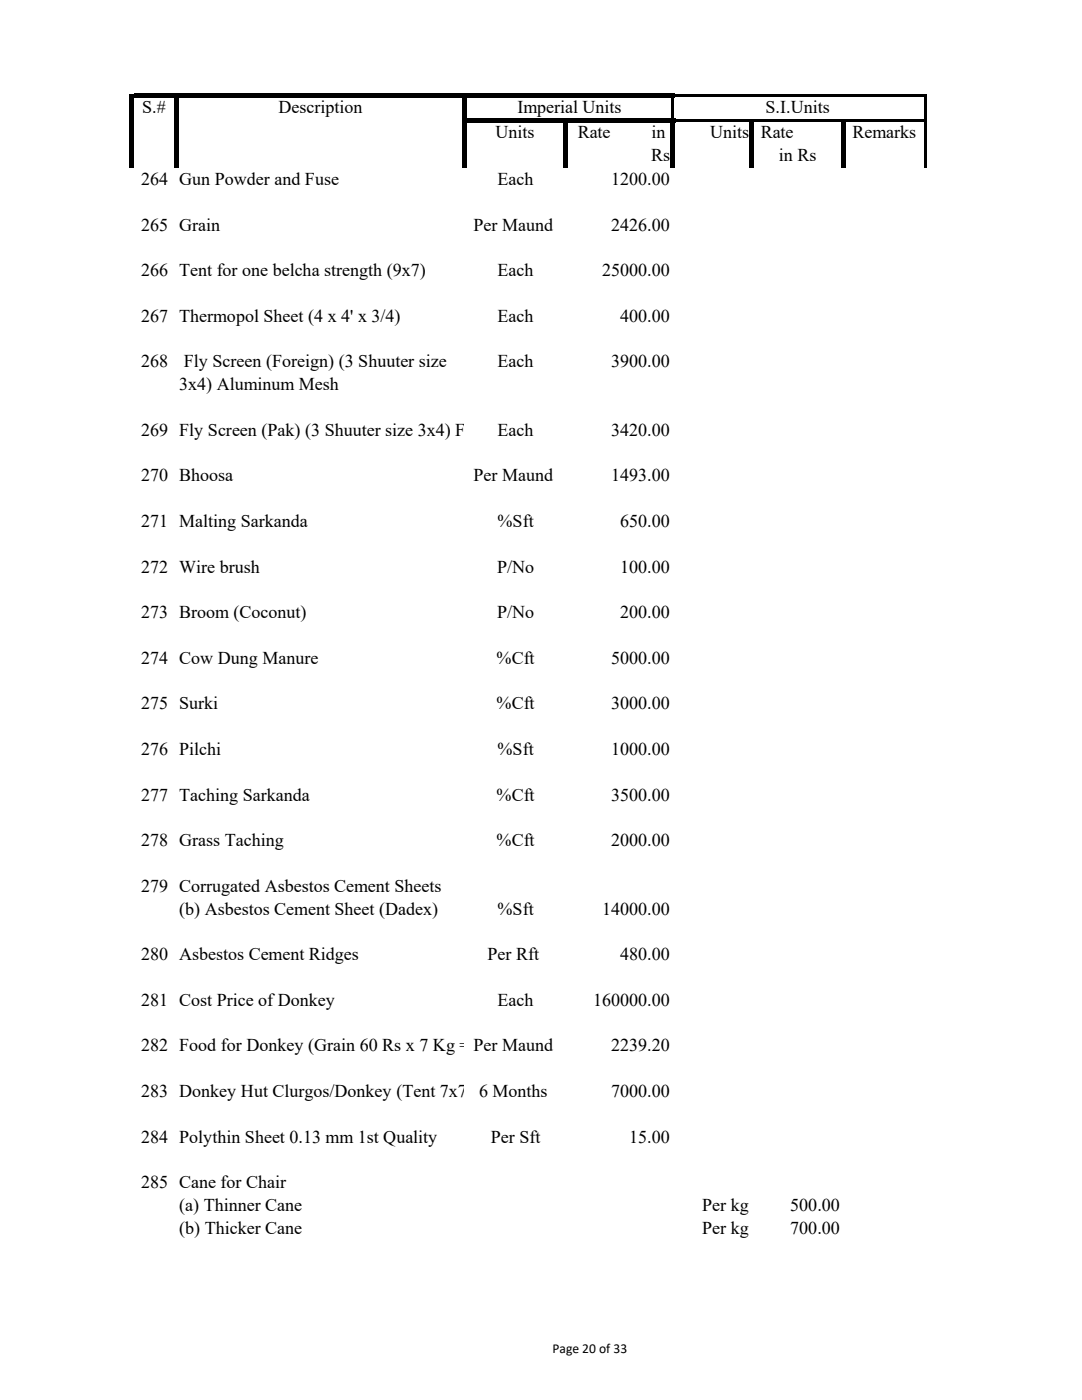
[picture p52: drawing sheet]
<svg xmlns="http://www.w3.org/2000/svg" width="216mm" height="279mm" viewBox="0 0 216 279" stroke-linecap="round" stroke-linejoin="round" font-family="sans-serif">
<defs><g id="words">
<g font-size="3.6">
<text x="28.4" y="22.6">S.#</text>
<text x="55.6" y="22.6">Description</text>
<text x="103.2" y="22.6">Imperial Units</text>
<text x="152.8" y="22.6">S.I.Units</text>
<text x="98.9" y="27.6">Units</text>
<text x="115.3" y="27.6">Rate</text>
<text x="130" y="27.6">in</text>
<text x="141.7" y="27.6">Units</text>
<text x="151.8" y="27.6">Rate</text>
<text x="170.1" y="27.6">Remarks</text>
<text x="129.9" y="32.1">Rs</text>
<text x="155.4" y="32.1">in Rs</text>
<text x="28.2" y="36.9">264 Gun Powder and Fuse</text>
<text x="99.3" y="36.9">Each</text>
<text x="122" y="36.9">1200.00</text>
<text x="28.2" y="46">265 Grain</text>
<text x="94.5" y="46">Per Maund</text>
<text x="122" y="46">2426.00</text>
<text x="28.2" y="55.1">266 Tent for one belcha strength (9x7)</text>
<text x="99.3" y="55.1">Each</text>
<text x="120.2" y="55.1">25000.00</text>
<text x="28.2" y="64.2">267 Thermopol Sheet (4 x 4' x 3/4)</text>
<text x="99.3" y="64.2">Each</text>
<text x="123.8" y="64.2">400.00</text>
<text x="28.2" y="73.3">268</text>
<text x="35.8" y="77.8">3x4) Aluminum Mesh</text>
<text x="36.7" y="73.3">Fly Screen (Foreign) (3 Shuuter size</text>
<text x="99.3" y="73.3">Each</text>
<text x="122" y="73.3">3900.00</text>
<text x="28.2" y="87">269 Fly Screen (Pak) (3 Shuuter size 3x4) Fibre Mesh</text>
<text x="99.3" y="87">Each</text>
<text x="122" y="87">3420.00</text>
<text x="28.2" y="96.1">270 Bhoosa</text>
<text x="94.5" y="96.1">Per Maund</text>
<text x="122" y="96.1">1493.00</text>
<text x="28.2" y="105.2">271 Malting Sarkanda</text>
<text x="99.3" y="105.2">%Sft</text>
<text x="123.8" y="105.2">650.00</text>
<text x="28.2" y="114.3">272 Wire brush</text>
<text x="99.2" y="114.3">P/No</text>
<text x="123.8" y="114.3">100.00</text>
<text x="28.2" y="123.4">273 Broom (Coconut)</text>
<text x="99.2" y="123.4">P/No</text>
<text x="123.8" y="123.4">200.00</text>
<text x="28.2" y="132.5">274 Cow Dung Manure</text>
<text x="99.1" y="132.5">%Cft</text>
<text x="122" y="132.5">5000.00</text>
<text x="28.2" y="141.6">275 Surki</text>
<text x="99.1" y="141.6">%Cft</text>
<text x="122" y="141.6">3000.00</text>
<text x="28.2" y="150.7">276 Pilchi</text>
<text x="99.3" y="150.7">%Sft</text>
<text x="122" y="150.7">1000.00</text>
<text x="28.2" y="159.8">277 Taching Sarkanda</text>
<text x="99.1" y="159.8">%Cft</text>
<text x="122" y="159.8">3500.00</text>
<text x="28.2" y="168.9">278 Grass Taching</text>
<text x="99.1" y="168.9">%Cft</text>
<text x="122" y="168.9">2000.00</text>
<text x="28.2" y="178">279 Corrugated Asbestos Cement Sheets</text>
<text x="35.8" y="182.5">(b) Asbestos Cement Sheet (Dadex)</text>
<text x="99.3" y="182.5">%Sft</text>
<text x="120.2" y="182.5">14000.00</text>
<text x="28.2" y="191.6">280 Asbestos Cement Ridges</text>
<text x="97.3" y="191.6">Per Rft</text>
<text x="123.8" y="191.6">480.00</text>
<text x="28.2" y="200.7">281 Cost Price of Donkey</text>
<text x="99.3" y="200.7">Each</text>
<text x="118.4" y="200.7">160000.00</text>
<text x="28.2" y="209.8">282 Food for Donkey (Grain 60 Rs x 7 Kg = 350)</text>
<text x="94.5" y="209.8">Per Maund</text>
<text x="122" y="209.8">2239.20</text>
<text x="28.2" y="218.9">283 Donkey Hut Clurgos/Donkey (Tent 7x7) 6 Months</text>
<text x="122" y="218.9">7000.00</text>
<text x="28.2" y="228">284 Polythin Sheet 0.13 mm 1st Quality</text>
<text x="97.9" y="228">Per Sft</text>
<text x="125.6" y="228">15.00</text>
<text x="28.2" y="237.2">285 Cane for Chair</text>
<text x="35.8" y="241.7">(a) Thinner Cane</text>
<text x="140.1" y="241.7">Per kg</text>
<text x="157.7" y="241.7">500.00</text>
<text x="35.8" y="246.3">(b) Thicker Cane</text>
<text x="140.1" y="246.3">Per kg</text>
<text x="157.7" y="246.3">700.00</text>
</g>
<text font-size="2.7" x="110.3" y="270.1">Page 20 of 33</text>
</g></defs>
<g fill="#000">
<path d="M25.8 18.7h.9v14.7h-.9z" fill-rule="evenodd"/>
<path d="M26.7 18.7h107.9v.9h-107.9z" fill-rule="evenodd"/>
<path d="M34.7 19.6h.9v13.8h-.9z" fill-rule="evenodd"/>
<path d="M92.3 19.6h.9v13.8h-.9z" fill-rule="evenodd"/>
<path d="M134 19.6h.6v4h-.6z" fill-rule="evenodd"/>
<path d="M134.6 18.8h50.4v.6h-50.4z" fill-rule="evenodd"/>
<path d="M184.4 19.4h.6v14h-.6z" fill-rule="evenodd"/>
<path d="M93.2 23.6h41.5v.9h-41.5z" fill-rule="evenodd"/>
<path d="M112.3 24.5h.9v8.9h-.9z" fill-rule="evenodd"/>
<path d="M133.8 24.5h.9v8.9h-.9z" fill-rule="evenodd"/>
<path d="M134.7 23.8h14.9v.6h-14.9z" fill-rule="evenodd"/>
<path d="M149.6 23.8h.9v9.6h-.9z" fill-rule="evenodd"/>
<path d="M150.5 23.8h17.3v.6h-17.3z" fill-rule="evenodd"/>
<path d="M167.8 23.8h.9v9.6h-.9z" fill-rule="evenodd"/>
<path d="M168.7 23.8h16.3v.6h-16.3z" fill-rule="evenodd"/>
</g>
<use href="#words"/>
</svg>
